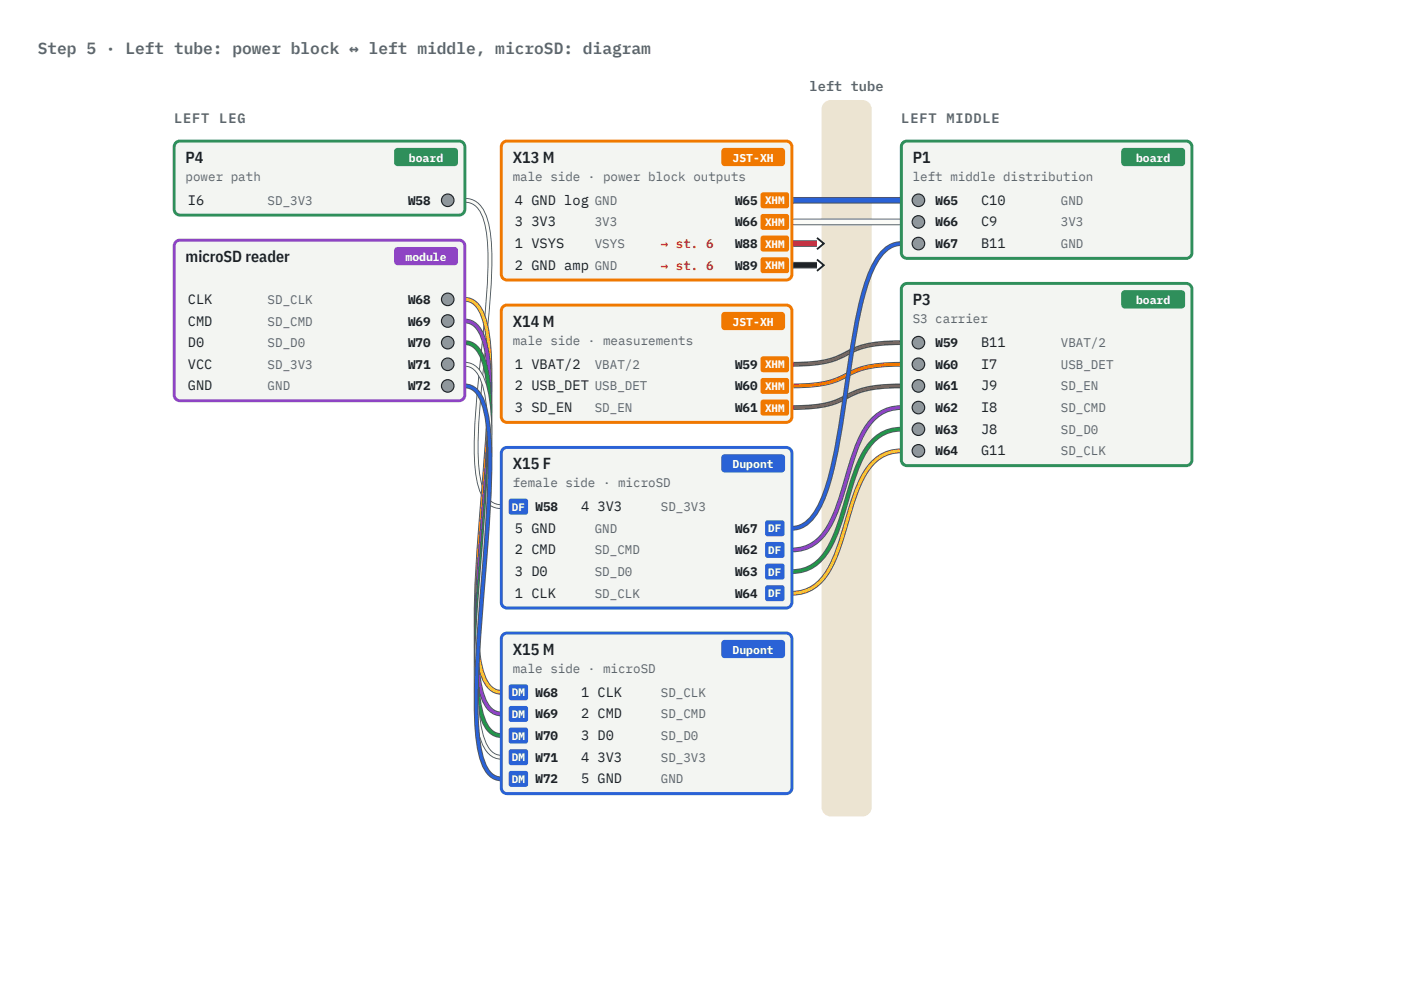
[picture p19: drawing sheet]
<svg xmlns="http://www.w3.org/2000/svg" width="297mm" height="210mm" viewBox="0 0 297 210" stroke-linecap="round" stroke-linejoin="round" font-family="sans-serif">
<defs><g id="words">
<text font-size="3.4" fill="#5e676d" x="8" y="11.5">Step 5 · Left tube: power block ↔ left middle, microSD: diagram</text>
<g font-size="3.4" fill="#1d2226">
<text x="39.4" y="34.5">P4</text>
<text x="108.7" y="34.5">X13 M</text>
<text x="193.5" y="34.5">P1</text>
<text x="39.4" y="55.5">microSD reader</text>
<text x="193.5" y="64.7">P3</text>
<text x="108.7" y="69.3">X14 M</text>
<text x="108.7" y="99.5">X15 F</text>
<text x="108.7" y="138.9">X15 M</text>
</g>
<g font-size="2.9" fill="#5e676d">
<text x="171.7" y="19.3">left tube</text>
<text x="36.9" y="26.1">LEFT</text>
<text x="46.5" y="26.1">LEG</text>
<text x="191.1" y="26.1">LEFT</text>
<text x="200.7" y="26.1">MIDDLE</text>
</g>
<g font-size="2.9" fill="#1d2226">
<text x="39.8" y="43.5">I6</text>
<text x="109.2" y="43.5">4 GND log GND</text>
<text x="208" y="43.5">C10</text>
<text x="109.2" y="48.1">3 3V3</text>
<text x="109.2" y="52.6">1 VSYS</text>
<text x="208" y="48.1">C9</text>
<text x="208" y="52.6">B11</text>
<text x="109.2" y="57.2">2 GND amp GND</text>
<text x="39.8" y="64.5">CLK</text>
<text x="39.8" y="69.1">CMD</text>
<text x="39.8" y="73.7">D0</text>
<text x="208" y="73.7">B11</text>
<text x="39.8" y="78.3">VCC</text>
<text x="39.8" y="82.8">GND</text>
<text x="109.2" y="78.3">1 VBAT/2</text>
<text x="109.2" y="82.8">2 USB_DET USB_DET</text>
<text x="208" y="78.3">I7</text>
<text x="208" y="82.8">J9</text>
<text x="109.2" y="87.4">3 SD_EN</text>
<text x="208" y="87.4">I8</text>
<text x="208" y="92">J8</text>
<text x="208" y="96.6">G11</text>
<text x="109.2" y="113.1">5 GND</text>
<text x="123.2" y="108.5">4 3V3</text>
<text x="109.2" y="117.6">2 CMD</text>
<text x="109.2" y="122.2">3 D0</text>
<text x="109.2" y="126.8">1 CLK</text>
<text x="123.2" y="147.8">1 CLK</text>
<text x="123.2" y="152.4">2 CMD</text>
<text x="123.2" y="157">3 D0</text>
<text x="123.2" y="161.6">4 3V3</text>
<text x="123.2" y="166.2">5 GND</text>
</g>
<g font-size="2.7" fill="#5e676d">
<text x="39.4" y="38.4">power path</text>
<text x="108.7" y="38.4">male side · power block outputs</text>
<text x="193.5" y="38.4">left middle distribution</text>
<text x="56.7" y="43.5">SD_3V3</text>
<text x="224.9" y="43.5">GND</text>
<text x="126.1" y="48.1">3V3</text>
<text x="126.1" y="52.6">VSYS</text>
<text x="224.9" y="48.1">3V3</text>
<text x="224.9" y="52.6">GND</text>
<text x="56.7" y="64.5">SD_CLK</text>
<text x="56.7" y="69.1">SD_CMD</text>
<text x="193.5" y="68.6">S3 carrier</text>
<text x="56.7" y="73.7">SD_D0</text>
<text x="108.7" y="73.2">male side · measurements</text>
<text x="224.9" y="73.7">VBAT/2</text>
<text x="56.7" y="78.3">SD_3V3</text>
<text x="56.7" y="82.8">GND</text>
<text x="126.1" y="78.3">VBAT/2</text>
<text x="224.9" y="78.3">USB_DET</text>
<text x="224.9" y="82.8">SD_EN</text>
<text x="126.1" y="87.4">SD_EN</text>
<text x="224.9" y="87.4">SD_CMD</text>
<text x="224.9" y="92">SD_D0</text>
<text x="224.9" y="96.6">SD_CLK</text>
<text x="108.7" y="103.4">female side · microSD</text>
<text x="126.1" y="113.1">GND</text>
<text x="140.1" y="108.5">SD_3V3</text>
<text x="126.1" y="117.6">SD_CMD</text>
<text x="126.1" y="122.2">SD_D0</text>
<text x="126.1" y="126.8">SD_CLK</text>
<text x="108.7" y="142.8">male side · microSD</text>
<text x="140.1" y="147.8">SD_CLK</text>
<text x="140.1" y="152.4">SD_CMD</text>
<text x="140.1" y="157">SD_D0</text>
<text x="140.1" y="161.6">SD_3V3</text>
<text x="140.1" y="166.2">GND</text>
</g>
<g font-size="2.7" fill="#1d2226">
<text x="86.5" y="43.5">W58</text>
<text x="155.9" y="43.5">W65</text>
<text x="198.3" y="43.5">W65</text>
<text x="155.9" y="48.1">W66</text>
<text x="155.9" y="52.6">W88</text>
<text x="198.3" y="48.1">W66</text>
<text x="198.3" y="52.6">W67</text>
<text x="155.9" y="57.2">W89</text>
<text x="86.5" y="64.5">W68</text>
<text x="86.5" y="69.1">W69</text>
<text x="86.5" y="73.7">W70</text>
<text x="198.3" y="73.7">W59</text>
<text x="86.5" y="78.3">W71</text>
<text x="86.5" y="82.8">W72</text>
<text x="155.9" y="78.3">W59</text>
<text x="155.9" y="82.8">W60</text>
<text x="198.3" y="78.3">W60</text>
<text x="198.3" y="82.8">W61</text>
<text x="155.9" y="87.4">W61</text>
<text x="198.3" y="87.4">W62</text>
<text x="198.3" y="92">W63</text>
<text x="198.3" y="96.6">W64</text>
<text x="113.5" y="108.5">W58</text>
<text x="155.9" y="113.1">W67</text>
<text x="155.9" y="117.6">W62</text>
<text x="155.9" y="122.2">W63</text>
<text x="155.9" y="126.8">W64</text>
<text x="113.5" y="147.8">W68</text>
<text x="113.5" y="152.4">W69</text>
<text x="113.5" y="157">W70</text>
<text x="113.5" y="161.6">W71</text>
<text x="113.5" y="166.2">W72</text>
</g>
<g font-size="2.7" fill="#c0392b">
<text x="140.1" y="52.6">→ st. 6</text>
<text x="140.1" y="57.2">→ st. 6</text>
</g>
<g font-size="2.4" fill="#fff">
<text x="86.7" y="34.3">board</text>
<text x="155.3" y="34.3">JST-XH</text>
<text x="240.9" y="34.3">board</text>
<text x="86" y="55.3">module</text>
<text x="240.9" y="64.5">board</text>
<text x="155.3" y="69.1">JST-XH</text>
<text x="155.3" y="99.3">Dupont</text>
<text x="155.3" y="138.7">Dupont</text>
</g>
<g font-size="2.3" fill="#fff">
<text x="162.2" y="43.4">XHM</text>
<text x="162.2" y="48">XHM</text>
<text x="162.2" y="52.5">XHM</text>
<text x="162.2" y="57.1">XHM</text>
<text x="162.2" y="78.2">XHM</text>
<text x="162.2" y="82.8">XHM</text>
<text x="162.2" y="87.3">XHM</text>
<text x="108.5" y="108.4">DF</text>
<text x="162.9" y="113">DF</text>
<text x="162.9" y="117.5">DF</text>
<text x="162.9" y="122.1">DF</text>
<text x="162.9" y="126.7">DF</text>
<text x="108.5" y="147.8">DM</text>
<text x="108.5" y="152.3">DM</text>
<text x="108.5" y="156.9">DM</text>
<text x="108.5" y="161.5">DM</text>
<text x="108.5" y="166.1">DM</text>
</g>
</g></defs>
<path d="M174.7 21.8l.9-.5 .5-.1h6.8a1.93 1.93 0 0 1 1.9 2v148.1a1.93 1.93 0 0 1-1.9 1.9h-6.8a1.93 1.93 0 0 1-1.9-1.9v-148.1l.1-.6z" fill="#ece4d2"/>
<g fill="none" stroke="#4c555b" stroke-width="1" stroke-linecap="butt">
<path d="M98.6 42.5l1.6 .3 1.3 1 1 1.5a26.3 26.3 0 0 1 1.4 10.6 342.5 342.5 0 0 1-2.3 27.1 94.1 94.1 0 0 0-.4 17.2l.5 2.5 .7 2 1 1.5 1.3 1 1.6 .3M191.1 51.7l-1.7 .3-1.5 .9a17.1 17.1 0 0 0-4.5 8.2 152.8 152.8 0 0 0-3.9 20.8l-.5 3.7a98.8 98.8 0 0 1-4.3 19.7l-1.1 2.3-1.1 1.9-1.4 1.4-1.5 .9-1.7 .3M98.6 63.5l1.6 .4 1.3 1.3 1 1.9a42.5 42.5 0 0 1 1.4 13.6 561.1 561.1 0 0 1-2.3 34.8 154.6 154.6 0 0 0-.4 22l.5 3.2 .7 2.6 1 1.9 1.3 1.3 1.6 .4M98.6 68.1l1.6 .4 1.3 1.2 1 2a42.5 42.5 0 0 1 1.4 13.5 561.1 561.1 0 0 1-2.3 34.9 154.6 154.6 0 0 0-.4 22l.5 3.2 .7 2.6 1 1.9 1.3 1.3 1.6 .4M98.6 72.7l1.6 .4 1.3 1.2 1 2a42.5 42.5 0 0 1 1.4 13.5 561.1 561.1 0 0 1-2.3 34.9 154.6 154.6 0 0 0-.4 22l.5 3.2 .7 2.6 1 1.9 1.3 1.2 1.6 .5M98.6 77.3l1.6 .4 1.3 1.2 1 2a42.5 42.5 0 0 1 1.4 13.5 561.1 561.1 0 0 1-2.3 34.9 154.6 154.6 0 0 0-.4 22l.5 3.2 .7 2.6 1 1.9 1.3 1.2 1.6 .5M191.1 72.7a22.2 22.2 0 0 0-10.6 1.8 19.1 19.1 0 0 1-10.5 2.8h-2.1M191.1 77.3a22.2 22.2 0 0 0-10.6 1.7 19.1 19.1 0 0 1-10.5 2.8l-2.1 .1M98.6 81.9l1.6 .4 1.3 1.2 1 2a42.5 42.5 0 0 1 1.4 13.5 561.1 561.1 0 0 1-2.3 34.9 154.6 154.6 0 0 0-.4 22l.5 3.2 .7 2.6 1 1.9 1.3 1.2 1.6 .4M191.1 81.9a22.2 22.2 0 0 0-10.6 1.7 19.1 19.1 0 0 1-10.5 2.8l-2.1 .1M191.1 86.5a8.6 8.6 0 0 0-7.7 4.7 50.5 50.5 0 0 0-4.4 12.3l-.6 1.8a21.4 21.4 0 0 1-4.8 9.1 8 8 0 0 1-5.7 2.3M191.1 91.1a8.6 8.6 0 0 0-7.7 4.7 50.5 50.5 0 0 0-4.4 12.2l-.6 1.9a21.4 21.4 0 0 1-4.8 9.1 8 8 0 0 1-5.7 2.3"/>
<path d="M191.1 95.7a8.6 8.6 0 0 0-7.7 4.7 50.5 50.5 0 0 0-4.4 12.2l-.6 1.9a21.4 21.4 0 0 1-4.8 9.1 8 8 0 0 1-5.7 2.3"/>
</g>
<path d="M98.6 42.5l1.6 .3 1.3 1 1 1.5a26.3 26.3 0 0 1 1.4 10.6 342.5 342.5 0 0 1-2.3 27.1 94.1 94.1 0 0 0-.4 17.2l.5 2.5 .7 2 1 1.5 1.3 1 1.6 .3M98.6 77.3l1.6 .4 1.3 1.2 1 2a42.5 42.5 0 0 1 1.4 13.5 561.1 561.1 0 0 1-2.3 34.9 154.6 154.6 0 0 0-.4 22l.5 3.2 .7 2.6 1 1.9 1.3 1.2 1.6 .5" fill="none" stroke="#fbfbf7" stroke-width=".63" stroke-linecap="butt"/>
<path d="M191.1 72.7a22.2 22.2 0 0 0-10.6 1.8 19.1 19.1 0 0 1-10.5 2.8h-2.1M191.1 81.9a22.2 22.2 0 0 0-10.6 1.7 19.1 19.1 0 0 1-10.5 2.8l-2.1 .1" fill="none" stroke="#8a5326" stroke-width=".63" stroke-linecap="butt"/>
<path d="M191.1 77.3a22.2 22.2 0 0 0-10.6 1.7 19.1 19.1 0 0 1-10.5 2.8l-2.1 .1" fill="none" stroke="#f07800" stroke-width=".63" stroke-linecap="butt"/>
<path d="M98.6 68.1l1.6 .4 1.3 1.2 1 2a42.5 42.5 0 0 1 1.4 13.5 561.1 561.1 0 0 1-2.3 34.9 154.6 154.6 0 0 0-.4 22l.5 3.2 .7 2.6 1 1.9 1.3 1.3 1.6 .4M191.1 86.5a8.6 8.6 0 0 0-7.7 4.7 50.5 50.5 0 0 0-4.4 12.3l-.6 1.8a21.4 21.4 0 0 1-4.8 9.1 8 8 0 0 1-5.7 2.3" fill="none" stroke="#8e44c4" stroke-width=".63" stroke-linecap="butt"/>
<path d="M98.6 72.7l1.6 .4 1.3 1.2 1 2a42.5 42.5 0 0 1 1.4 13.5 561.1 561.1 0 0 1-2.3 34.9 154.6 154.6 0 0 0-.4 22l.5 3.2 .7 2.6 1 1.9 1.3 1.2 1.6 .5M191.1 91.1a8.6 8.6 0 0 0-7.7 4.7 50.5 50.5 0 0 0-4.4 12.2l-.6 1.9a21.4 21.4 0 0 1-4.8 9.1 8 8 0 0 1-5.7 2.3" fill="none" stroke="#23964a" stroke-width=".63" stroke-linecap="butt"/>
<path d="M98.6 63.5l1.6 .4 1.3 1.3 1 1.9a42.5 42.5 0 0 1 1.4 13.6 561.1 561.1 0 0 1-2.3 34.8 154.6 154.6 0 0 0-.4 22l.5 3.2 .7 2.6 1 1.9 1.3 1.3 1.6 .4M191.1 95.7a8.6 8.6 0 0 0-7.7 4.7 50.5 50.5 0 0 0-4.4 12.2l-.6 1.9a21.4 21.4 0 0 1-4.8 9.1 8 8 0 0 1-5.7 2.3" fill="none" stroke="#f5c400" stroke-width=".63" stroke-linecap="butt"/>
<path d="M167.9 42.5h23.2M167.9 47.1h23.2M167.9 51.7h5.3M167.9 56.3h5.3" fill="none" stroke="#4c555b" stroke-width="1.4" stroke-linecap="butt"/>
<path d="M167.9 42.5h23.2" fill="none" stroke="#2a62d6" stroke-width="1" stroke-linecap="butt"/>
<path d="M167.9 47.1h23.2" fill="none" stroke="#fbfbf7" stroke-width="1" stroke-linecap="butt"/>
<path d="M191.1 51.7l-1.7 .3-1.5 .9a17.1 17.1 0 0 0-4.5 8.2 152.8 152.8 0 0 0-3.9 20.8l-.5 3.7a98.8 98.8 0 0 1-4.3 19.7l-1.1 2.3-1.1 1.9-1.4 1.4-1.5 .9-1.7 .3M98.6 81.9l1.6 .4 1.3 1.2 1 2a42.5 42.5 0 0 1 1.4 13.5 561.1 561.1 0 0 1-2.3 34.9 154.6 154.6 0 0 0-.4 22l.5 3.2 .7 2.6 1 1.9 1.3 1.2 1.6 .4" fill="none" stroke="#2a62d6" stroke-width=".63" stroke-linecap="butt"/>
<path d="M167.9 51.7h5.3" fill="none" stroke="#d7262b" stroke-width="1" stroke-linecap="butt"/>
<path d="M173.2 50.5l1.5 1.2-1.5 1.2M173.2 55.1l1.5 1.2-1.5 1.2" fill="none" stroke="#1d2226" stroke-width=".39"/>
<path d="M167.9 56.3h5.3" fill="none" stroke="#1b1b1d" stroke-width="1" stroke-linecap="butt"/>
<path d="M37.4 30.2l.7-.3h59.2a1.21 1.21 0 0 1 1.3 1.2v13.3a1.21 1.21 0 0 1-1.3 1.2h-59.2a1.21 1.21 0 0 1-1.2-1.2v-13.3l.1-.3z" fill="#f3f5f2"/>
<path d="M37.4 30.2l.7-.3h59.2a1.21 1.21 0 0 1 1.3 1.2v13.3a1.21 1.21 0 0 1-1.3 1.2h-59.2a1.21 1.21 0 0 1-1.2-1.2v-13.3l.1-.3z" fill="none" stroke="#2f8f5b" stroke-width=".63" stroke-linecap="butt"/>
<path d="M83.8 31.6l.5-.2h12.1a.73 .73 0 0 1 .7 .7v2.4a.73 .73 0 0 1-.7 .7h-12.1a.73 .73 0 0 1-.7-.7v-2.4z" fill="#2f8f5b"/>
<path d="M37.4 51.2l.7-.2h59.2a1.21 1.21 0 0 1 1.3 1.2v31.6a1.21 1.21 0 0 1-1.3 1.2h-59.2a1.21 1.21 0 0 1-1.2-1.2v-31.6l.1-.4z" fill="#f3f5f2"/>
<path d="M37.4 51.2l.7-.2h59.2a1.21 1.21 0 0 1 1.3 1.2v31.6a1.21 1.21 0 0 1-1.3 1.2h-59.2a1.21 1.21 0 0 1-1.2-1.2v-31.6l.1-.4z" fill="none" stroke="#8e44c4" stroke-width=".63" stroke-linecap="butt"/>
<path d="M83.8 52.6l.5-.2h12.1a.73 .73 0 0 1 .7 .7v2.4a.73 .73 0 0 1-.7 .8h-12.1a.73 .73 0 0 1-.7-.8v-2.4z" fill="#8e44c4"/>
<path d="M106.8 30.2l.7-.3h59.2a1.21 1.21 0 0 1 1.2 1.2v27.1a1.21 1.21 0 0 1-1.2 1.2h-59.2a1.21 1.21 0 0 1-1.2-1.2v-27.1v-.3z" fill="#f3f5f2"/>
<path d="M106.8 30.2l.7-.3h59.2a1.21 1.21 0 0 1 1.2 1.2v27.1a1.21 1.21 0 0 1-1.2 1.2h-59.2a1.21 1.21 0 0 1-1.2-1.2v-27.1v-.3z" fill="none" stroke="#f07800" stroke-width=".63" stroke-linecap="butt"/>
<path d="M153.1 31.6l.5-.2h12.1a.73 .73 0 0 1 .8 .7v2.4a.73 .73 0 0 1-.8 .7h-12.1a.73 .73 0 0 1-.7-.7v-2.4z" fill="#f07800"/>
<path d="M106.8 65l.7-.3h59.2a1.21 1.21 0 0 1 1.2 1.2v22.5a1.21 1.21 0 0 1-1.2 1.2h-59.2a1.21 1.21 0 0 1-1.2-1.2v-22.5v-.3z" fill="#f3f5f2"/>
<path d="M106.8 65l.7-.3h59.2a1.21 1.21 0 0 1 1.2 1.2v22.5a1.21 1.21 0 0 1-1.2 1.2h-59.2a1.21 1.21 0 0 1-1.2-1.2v-22.5v-.3z" fill="none" stroke="#f07800" stroke-width=".63" stroke-linecap="butt"/>
<path d="M153.1 66.4l.5-.2h12.1a.73 .73 0 0 1 .8 .7v2.4a.73 .73 0 0 1-.8 .7h-12.1a.73 .73 0 0 1-.7-.7v-2.4z" fill="#f07800"/>
<path d="M106.8 95.2l.7-.3h59.2a1.21 1.21 0 0 1 1.2 1.2v31.7a1.21 1.21 0 0 1-1.2 1.2h-59.2a1.21 1.21 0 0 1-1.2-1.2v-31.7v-.3z" fill="#f3f5f2"/>
<path d="M106.8 95.2l.7-.3h59.2a1.21 1.21 0 0 1 1.2 1.2v31.7a1.21 1.21 0 0 1-1.2 1.2h-59.2a1.21 1.21 0 0 1-1.2-1.2v-31.7v-.3z" fill="none" stroke="#2a62d6" stroke-width=".63" stroke-linecap="butt"/>
<path d="M153.1 96.6l.5-.2h12.1a.73 .73 0 0 1 .8 .7v2.4a.73 .73 0 0 1-.8 .7h-12.1a.73 .73 0 0 1-.7-.7v-2.4z" fill="#2a62d6"/>
<path d="M106.5 134.8l.6-.4 .4-.1h59.2a1.21 1.21 0 0 1 1.2 1.2v31.7a1.21 1.21 0 0 1-1.2 1.2h-59.2a1.21 1.21 0 0 1-1.2-1.2v-31.7z" fill="#f3f5f2"/>
<path d="M106.5 134.8l.6-.4 .4-.1h59.2a1.21 1.21 0 0 1 1.2 1.2v31.7a1.21 1.21 0 0 1-1.2 1.2h-59.2a1.21 1.21 0 0 1-1.2-1.2v-31.7z" fill="none" stroke="#2a62d6" stroke-width=".63" stroke-linecap="butt"/>
<path d="M153.1 136l.5-.2h12.1a.73 .73 0 0 1 .8 .7v2.4a.73 .73 0 0 1-.8 .7h-12.1a.73 .73 0 0 1-.7-.7v-2.4z" fill="#2a62d6"/>
<path d="M191.3 30.4l.6-.4 .4-.1h59.2a1.21 1.21 0 0 1 1.2 1.2v22.5a1.21 1.21 0 0 1-1.2 1.2h-59.2a1.21 1.21 0 0 1-1.2-1.2v-22.5z" fill="#f3f5f2"/>
<path d="M191.3 30.4l.6-.4 .4-.1h59.2a1.21 1.21 0 0 1 1.2 1.2v22.5a1.21 1.21 0 0 1-1.2 1.2h-59.2a1.21 1.21 0 0 1-1.2-1.2v-22.5z" fill="none" stroke="#2f8f5b" stroke-width=".63" stroke-linecap="butt"/>
<path d="M237.9 31.6l.6-.2h12a.73 .73 0 0 1 .8 .7v2.4a.73 .73 0 0 1-.8 .7h-12a.73 .73 0 0 1-.8-.7v-2.4z" fill="#2f8f5b"/>
<path d="M191.3 60.6l.6-.4 .4-.1h59.2a1.21 1.21 0 0 1 1.2 1.2v36.3a1.21 1.21 0 0 1-1.2 1.2h-59.2a1.21 1.21 0 0 1-1.2-1.2v-36.3z" fill="#f3f5f2"/>
<path d="M191.3 60.6l.6-.4 .4-.1h59.2a1.21 1.21 0 0 1 1.2 1.2v36.3a1.21 1.21 0 0 1-1.2 1.2h-59.2a1.21 1.21 0 0 1-1.2-1.2v-36.3z" fill="none" stroke="#2f8f5b" stroke-width=".63" stroke-linecap="butt"/>
<path d="M237.9 61.8l.6-.2h12a.73 .73 0 0 1 .8 .7v2.4a.73 .73 0 0 1-.8 .7h-12a.73 .73 0 0 1-.8-.7v-2.4z" fill="#2f8f5b"/>
<circle cx="94.9" cy="42.5" r="1.33" fill="#8e979c"/>
<circle cx="94.9" cy="42.5" r="1.33" fill="none" stroke="#1d2226" stroke-width=".24"/>
<path d="M108.1 105.9h3.6l.3 .4-.1 2.6-.4 .3-3.4-.1-.2-.4v-2.4z" fill="#2a62d6"/>
<circle cx="194.7" cy="72.7" r="1.33" fill="#8e979c"/>
<circle cx="194.7" cy="72.7" r="1.33" fill="none" stroke="#1d2226" stroke-width=".24"/>
<path d="M161.3 75.8l.4-.2 5.4 .1 .2 .4-.1 2.6-.4 .3-5.3-.1-.2-.4z" fill="#f07800"/>
<circle cx="194.7" cy="77.3" r="1.33" fill="#8e979c"/>
<circle cx="194.7" cy="77.3" r="1.33" fill="none" stroke="#1d2226" stroke-width=".24"/>
<path d="M161.3 80.4l.4-.2 5.4 .1 .2 .4-.1 2.6-.4 .3-5.3-.1-.2-.4z" fill="#f07800"/>
<circle cx="194.7" cy="81.9" r="1.33" fill="#8e979c"/>
<circle cx="194.7" cy="81.9" r="1.33" fill="none" stroke="#1d2226" stroke-width=".24"/>
<path d="M161.3 85l.4-.2h5.4l.2 .5-.1 2.6-.4 .3-5.3-.1-.2-.4z" fill="#f07800"/>
<circle cx="194.7" cy="86.5" r="1.33" fill="#8e979c"/>
<circle cx="194.7" cy="86.5" r="1.33" fill="none" stroke="#1d2226" stroke-width=".24"/>
<path d="M162.3 115.2l.4-.2 3.4 .1 .2 .4v2.6l-.5 .3-3.3-.1-.3-.4z" fill="#2a62d6"/>
<circle cx="194.7" cy="91.1" r="1.33" fill="#8e979c"/>
<circle cx="194.7" cy="91.1" r="1.33" fill="none" stroke="#1d2226" stroke-width=".24"/>
<path d="M162.3 119.8l.4-.2h3.4l.2 .5v2.6l-.5 .3-3.3-.1-.3-.4z" fill="#2a62d6"/>
<circle cx="194.7" cy="95.7" r="1.33" fill="#8e979c"/>
<circle cx="194.7" cy="95.7" r="1.33" fill="none" stroke="#1d2226" stroke-width=".24"/>
<path d="M162.3 124.4l.4-.2h3.4l.2 .5v2.6l-.5 .3-3.3-.1-.3-.4z" fill="#2a62d6"/>
<circle cx="194.7" cy="42.5" r="1.33" fill="#8e979c"/>
<circle cx="194.7" cy="42.5" r="1.33" fill="none" stroke="#1d2226" stroke-width=".24"/>
<path d="M161.3 41l.4-.2 5.4 .1 .2 .4-.1 2.6-.4 .3-5.3-.1-.2-.4z" fill="#f07800"/>
<circle cx="194.7" cy="47.1" r="1.33" fill="#8e979c"/>
<circle cx="194.7" cy="47.1" r="1.33" fill="none" stroke="#1d2226" stroke-width=".24"/>
<path d="M161.3 45.6l.4-.2 5.4 .1 .2 .4-.1 2.6-.4 .3-5.3-.1-.2-.4z" fill="#f07800"/>
<circle cx="194.7" cy="51.7" r="1.33" fill="#8e979c"/>
<circle cx="194.7" cy="51.7" r="1.33" fill="none" stroke="#1d2226" stroke-width=".24"/>
<path d="M162.3 110.6l.4-.2 3.4 .1 .2 .4v2.6l-.5 .3-3.3-.1-.3-.4z" fill="#2a62d6"/>
<circle cx="94.9" cy="63.5" r="1.33" fill="#8e979c"/>
<circle cx="94.9" cy="63.5" r="1.33" fill="none" stroke="#1d2226" stroke-width=".24"/>
<path d="M108.1 145.3h3.6l.3 .4-.1 2.6-.4 .3-3.4-.1-.2-.4v-2.4z" fill="#2a62d6"/>
<circle cx="94.9" cy="68.1" r="1.33" fill="#8e979c"/>
<circle cx="94.9" cy="68.1" r="1.33" fill="none" stroke="#1d2226" stroke-width=".24"/>
<path d="M107.9 150l.4-.2h3.4l.3 .5-.1 2.6-.4 .3-3.4-.1-.2-.4z" fill="#2a62d6"/>
<circle cx="94.9" cy="72.7" r="1.33" fill="#8e979c"/>
<circle cx="94.9" cy="72.7" r="1.33" fill="none" stroke="#1d2226" stroke-width=".24"/>
<path d="M108.1 154.4h3.6l.3 .5-.1 2.6-.4 .3-3.4-.1-.2-.4v-2.4z" fill="#2a62d6"/>
<circle cx="94.9" cy="77.3" r="1.33" fill="#8e979c"/>
<circle cx="94.9" cy="77.3" r="1.33" fill="none" stroke="#1d2226" stroke-width=".24"/>
<path d="M108.1 159h3.6l.3 .4-.1 2.7-.4 .2h-3.4l-.2-.4v-2.5z" fill="#2a62d6"/>
<circle cx="94.9" cy="81.9" r="1.33" fill="#8e979c"/>
<circle cx="94.9" cy="81.9" r="1.33" fill="none" stroke="#1d2226" stroke-width=".24"/>
<path d="M107.9 163.8l.4-.2h3.4l.3 .4-.1 2.7-.4 .2h-3.4l-.2-.4z" fill="#2a62d6"/>
<g fill="#f07800">
<path d="M161.5 50.1h5.6l.2 .4-.1 2.6-.4 .3-5.3-.1-.2-.4v-2.4z"/>
<path d="M161.5 54.6h5.6l.2 .5-.1 2.6-.4 .3-5.3-.1-.2-.4v-2.4z"/>
</g>
<use href="#words"/>
</svg>
